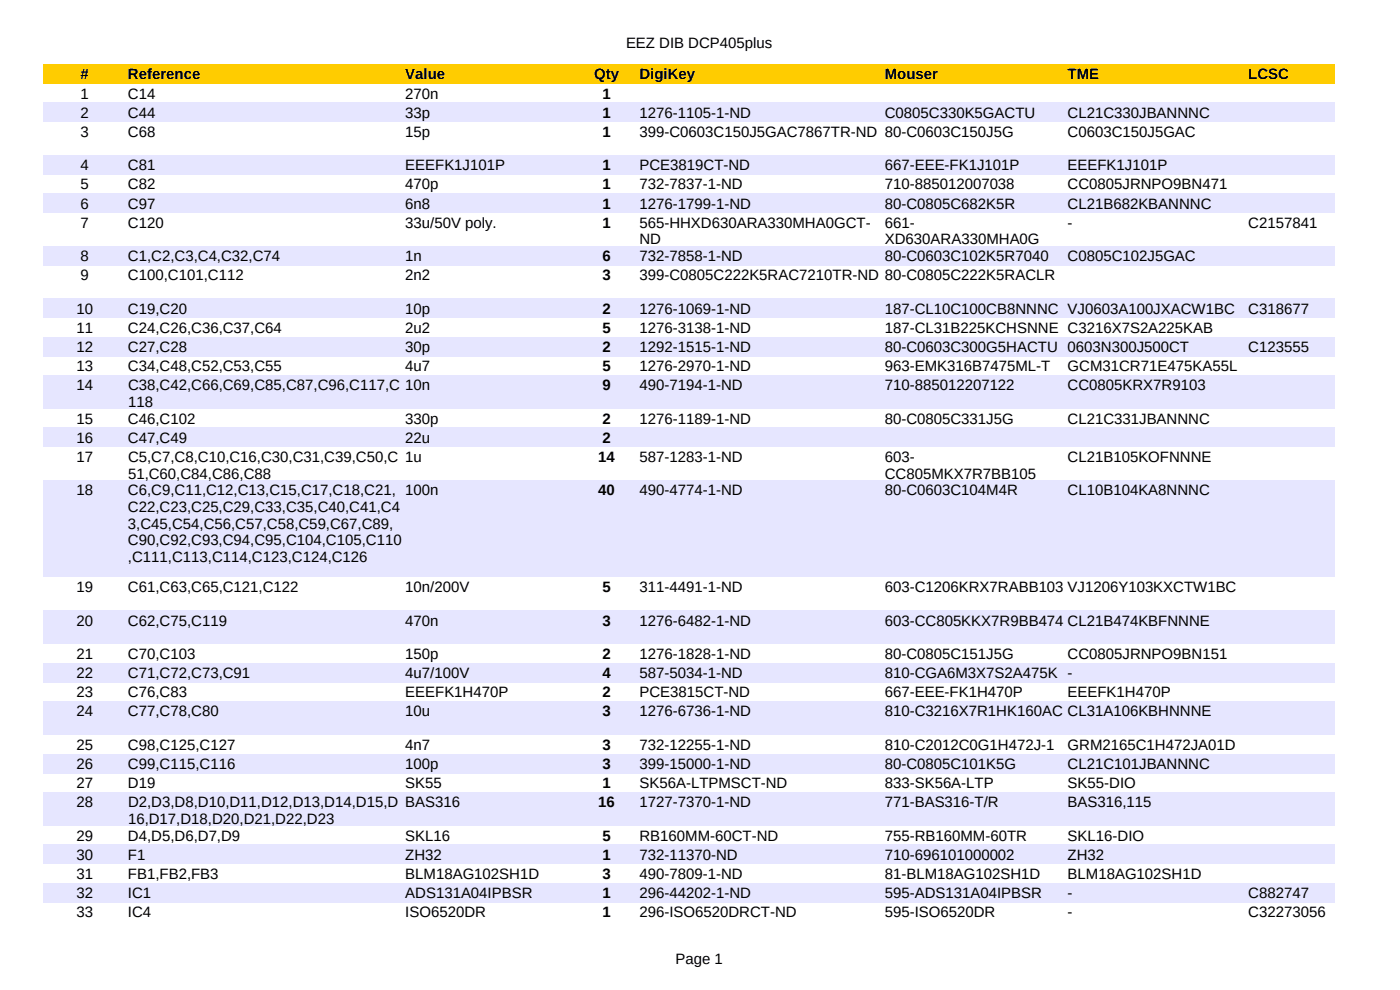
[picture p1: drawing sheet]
<svg xmlns="http://www.w3.org/2000/svg" width="297mm" height="210mm" viewBox="0 0 297 210" stroke-linecap="round" stroke-linejoin="round" font-family="sans-serif">
<defs><g id="words">
<g font-size="3.2">
<text x="132.8" y="10.3">EEZ DIB DCP405plus</text>
<text x="17.1" y="16.9">#</text>
<text x="27.2" y="16.9">Reference</text>
<text x="86" y="16.9">Value</text>
<text x="126" y="16.9">Qty</text>
<text x="135.7" y="16.9">DigiKey</text>
<text x="187.7" y="16.9">Mouser</text>
<text x="226.5" y="16.9">TME</text>
<text x="264.8" y="16.9">LCSC</text>
<text x="17.1" y="20.9">1</text>
<text x="27.2" y="20.9">C14</text>
<text x="86" y="20.9">270n</text>
<text x="127.8" y="20.9">1</text>
<text x="17.1" y="25">2</text>
<text x="17.1" y="29">3</text>
<text x="27.2" y="25">C44</text>
<text x="27.2" y="29">C68</text>
<text x="86" y="25">33p</text>
<text x="86" y="29">15p</text>
<text x="127.8" y="25">1</text>
<text x="127.8" y="29">1</text>
<text x="135.7" y="25">1276-1105-1-ND</text>
<text x="135.7" y="29">399-C0603C150J5GAC7867TR-ND 80-C0603C150J5G</text>
<text x="187.7" y="25">C0805C330K5GACTU</text>
<text x="226.5" y="25">CL21C330JBANNNC</text>
<text x="226.5" y="29">C0603C150J5GAC</text>
<text x="17.1" y="36.1">4</text>
<text x="17.1" y="40.2">5</text>
<text x="27.2" y="36.1">C81</text>
<text x="27.2" y="40.2">C82</text>
<text x="86" y="36.1">EEEFK1J101P</text>
<text x="86" y="40.2">470p</text>
<text x="127.8" y="36.1">1</text>
<text x="127.8" y="40.2">1</text>
<text x="135.7" y="36.1">PCE3819CT-ND</text>
<text x="135.7" y="40.2">732-7837-1-ND</text>
<text x="187.7" y="36.1">667-EEE-FK1J101P</text>
<text x="187.7" y="40.2">710-885012007038</text>
<text x="226.5" y="36.1">EEEFK1J101P</text>
<text x="226.5" y="40.2">CC0805JRNPO9BN471</text>
<text x="17.1" y="44.2">6</text>
<text x="27.2" y="44.2">C97</text>
<text x="86" y="44.2">6n8</text>
<text x="127.8" y="44.2">1</text>
<text x="135.7" y="44.2">1276-1799-1-ND</text>
<text x="187.7" y="44.2">80-C0805C682K5R</text>
<text x="226.5" y="44.2">CL21B682KBANNNC</text>
<text x="17.1" y="48.3">7</text>
<text x="27.2" y="48.3">C120</text>
<text x="86" y="48.3">33u/50V poly.</text>
<text x="127.8" y="48.3">1</text>
<text x="135.6" y="48.3">565-HHXD630ARA330MHA0GCT-</text>
<text x="135.6" y="51.8">ND</text>
<text x="187.7" y="48.3">661-</text>
<text x="187.7" y="51.8">XD630ARA330MHA0G</text>
<text x="226.5" y="48.3">-</text>
<text x="264.8" y="48.3">C2157841</text>
<text x="17.1" y="55.4">8</text>
<text x="17.1" y="59.5">9</text>
<text x="27.2" y="55.4">C1,C2,C3,C4,C32,C74</text>
<text x="27.2" y="59.5">C100,C101,C112</text>
<text x="86" y="55.4">1n</text>
<text x="86" y="59.5">2n2</text>
<text x="127.8" y="55.4">6</text>
<text x="127.8" y="59.5">3</text>
<text x="135.7" y="55.4">732-7858-1-ND</text>
<text x="135.7" y="59.5">399-C0805C222K5RAC7210TR-ND 80-C0805C222K5RACLR</text>
<text x="187.7" y="55.4">80-C0603C102K5R7040</text>
<text x="226.5" y="55.4">C0805C102J5GAC</text>
<text x="16.2" y="66.5">10</text>
<text x="16.2" y="70.6">11</text>
<text x="27.2" y="66.5">C19,C20</text>
<text x="27.2" y="70.6">C24,C26,C36,C37,C64</text>
<text x="86" y="66.5">10p</text>
<text x="86" y="70.6">2u2</text>
<text x="127.8" y="66.5">2</text>
<text x="127.8" y="70.6">5</text>
<text x="135.7" y="66.5">1276-1069-1-ND</text>
<text x="135.7" y="70.6">1276-3138-1-ND</text>
<text x="187.7" y="66.5">187-CL10C100CB8NNNC VJ0603A100JXACW1BC</text>
<text x="187.7" y="70.6">187-CL31B225KCHSNNE C3216X7S2A225KAB</text>
<text x="264.8" y="66.5">C318677</text>
<text x="16.2" y="74.7">12</text>
<text x="27.2" y="74.7">C27,C28</text>
<text x="86" y="74.7">30p</text>
<text x="127.8" y="74.7">2</text>
<text x="135.7" y="74.7">1292-1515-1-ND</text>
<text x="187.7" y="74.7">80-C0603C300G5HACTU 0603N300J500CT</text>
<text x="264.8" y="74.7">C123555</text>
<text x="16.2" y="78.7">13</text>
<text x="16.2" y="82.8">14</text>
<text x="27.2" y="78.7">C34,C48,C52,C53,C55</text>
<text x="27.2" y="82.8">C38,C42,C66,C69,C85,C87,C96,C117,C 10n</text>
<text x="86" y="78.7">4u7</text>
<text x="127.8" y="78.7">5</text>
<text x="127.8" y="82.8">9</text>
<text x="135.7" y="78.7">1276-2970-1-ND</text>
<text x="135.7" y="82.8">490-7194-1-ND</text>
<text x="187.7" y="78.7">963-EMK316B7475ML-T</text>
<text x="187.7" y="82.8">710-885012207122</text>
<text x="226.5" y="78.7">GCM31CR71E475KA55L</text>
<text x="226.5" y="82.8">CC0805KRX7R9103</text>
<text x="16.2" y="89.9">15</text>
<text x="27.2" y="89.9">C46,C102</text>
<text x="27.2" y="86.3">118</text>
<text x="86" y="89.9">330p</text>
<text x="127.8" y="89.9">2</text>
<text x="135.7" y="89.9">1276-1189-1-ND</text>
<text x="187.7" y="89.9">80-C0805C331J5G</text>
<text x="226.5" y="89.9">CL21C331JBANNNC</text>
<text x="16.2" y="93.9">16</text>
<text x="27.2" y="93.9">C47,C49</text>
<text x="86" y="93.9">22u</text>
<text x="127.8" y="93.9">2</text>
<text x="16.2" y="98">17</text>
<text x="27.2" y="98">C5,C7,C8,C10,C16,C30,C31,C39,C50,C 1u</text>
<text x="27.2" y="101.5">51,C60,C84,C86,C88</text>
<text x="126.9" y="98">14</text>
<text x="135.7" y="98">587-1283-1-ND</text>
<text x="187.7" y="98">603-</text>
<text x="187.7" y="101.5">CC805MKX7R7BB105</text>
<text x="226.5" y="98">CL21B105KOFNNNE</text>
<text x="16.2" y="105.1">18</text>
<text x="27.2" y="105.1">C6,C9,C11,C12,C13,C15,C17,C18,C21, 100n</text>
<text x="126.9" y="105.1">40</text>
<text x="135.7" y="105.1">490-4774-1-ND</text>
<text x="187.7" y="105.1">80-C0603C104M4R</text>
<text x="226.5" y="105.1">CL10B104KA8NNNC</text>
<text x="27.2" y="108.6">C22,C23,C25,C29,C33,C35,C40,C41,C4</text>
<text x="27.2" y="112.1">3,C45,C54,C56,C57,C58,C59,C67,C89,</text>
<text x="27.2" y="115.7">C90,C92,C93,C94,C95,C104,C105,C110</text>
<text x="27.2" y="119.2">,C111,C113,C114,C123,C124,C126</text>
<text x="16.2" y="125.6">19</text>
<text x="27.2" y="125.6">C61,C63,C65,C121,C122</text>
<text x="86" y="125.6">10n/200V</text>
<text x="127.8" y="125.6">5</text>
<text x="135.7" y="125.6">311-4491-1-ND</text>
<text x="187.7" y="125.6">603-C1206KRX7RABB103 VJ1206Y103KXCTW1BC</text>
<text x="16.2" y="132.7">20</text>
<text x="27.2" y="132.7">C62,C75,C119</text>
<text x="86" y="132.7">470n</text>
<text x="127.8" y="132.7">3</text>
<text x="135.7" y="132.7">1276-6482-1-ND</text>
<text x="187.7" y="132.7">603-CC805KKX7R9BB474 CL21B474KBFNNNE</text>
<text x="16.2" y="139.8">21</text>
<text x="16.2" y="143.8">22</text>
<text x="27.2" y="139.8">C70,C103</text>
<text x="27.2" y="143.8">C71,C72,C73,C91</text>
<text x="86" y="139.8">150p</text>
<text x="86" y="143.8">4u7/100V</text>
<text x="127.8" y="139.8">2</text>
<text x="127.8" y="143.8">4</text>
<text x="135.7" y="139.8">1276-1828-1-ND</text>
<text x="135.7" y="143.8">587-5034-1-ND</text>
<text x="187.7" y="139.8">80-C0805C151J5G</text>
<text x="187.7" y="143.8">810-CGA6M3X7S2A475K -</text>
<text x="226.5" y="139.8">CC0805JRNPO9BN151</text>
<text x="16.2" y="147.9">23</text>
<text x="27.2" y="147.9">C76,C83</text>
<text x="86" y="147.9">EEEFK1H470P</text>
<text x="127.8" y="147.9">2</text>
<text x="135.7" y="147.9">PCE3815CT-ND</text>
<text x="187.7" y="147.9">667-EEE-FK1H470P</text>
<text x="226.5" y="147.9">EEEFK1H470P</text>
<text x="16.2" y="152">24</text>
<text x="27.2" y="152">C77,C78,C80</text>
<text x="86" y="152">10u</text>
<text x="127.8" y="152">3</text>
<text x="135.7" y="152">1276-6736-1-ND</text>
<text x="187.7" y="152">810-C3216X7R1HK160AC CL31A106KBHNNNE</text>
<text x="16.2" y="159.1">25</text>
<text x="27.2" y="159.1">C98,C125,C127</text>
<text x="86" y="159.1">4n7</text>
<text x="127.8" y="159.1">3</text>
<text x="135.7" y="159.1">732-12255-1-ND</text>
<text x="187.7" y="159.1">810-C2012C0G1H472J-1</text>
<text x="226.5" y="159.1">GRM2165C1H472JA01D</text>
<text x="16.2" y="163.1">26</text>
<text x="16.2" y="167.2">27</text>
<text x="27.2" y="163.1">C99,C115,C116</text>
<text x="27.2" y="167.2">D19</text>
<text x="86" y="163.1">100p</text>
<text x="86" y="167.2">SK55</text>
<text x="127.8" y="163.1">3</text>
<text x="127.8" y="167.2">1</text>
<text x="135.7" y="163.1">399-15000-1-ND</text>
<text x="135.7" y="167.2">SK56A-LTPMSCT-ND</text>
<text x="187.7" y="163.1">80-C0805C101K5G</text>
<text x="187.7" y="167.2">833-SK56A-LTP</text>
<text x="226.5" y="163.1">CL21C101JBANNNC</text>
<text x="226.5" y="167.2">SK55-DIO</text>
<text x="16.2" y="171.2">28</text>
<text x="27.2" y="171.2">D2,D3,D8,D10,D11,D12,D13,D14,D15,D BAS316</text>
<text x="126.9" y="171.2">16</text>
<text x="135.7" y="171.2">1727-7370-1-ND</text>
<text x="187.7" y="171.2">771-BAS316-T/R</text>
<text x="226.5" y="171.2">BAS316,115</text>
<text x="16.2" y="178.3">29</text>
<text x="27.2" y="178.3">D4,D5,D6,D7,D9</text>
<text x="27.2" y="174.8">16,D17,D18,D20,D21,D22,D23</text>
<text x="86" y="178.3">SKL16</text>
<text x="127.8" y="178.3">5</text>
<text x="135.7" y="178.3">RB160MM-60CT-ND</text>
<text x="187.7" y="178.3">755-RB160MM-60TR</text>
<text x="226.5" y="178.3">SKL16-DIO</text>
<text x="16.2" y="182.4">30</text>
<text x="27.2" y="182.4">F1</text>
<text x="86" y="182.4">ZH32</text>
<text x="127.8" y="182.4">1</text>
<text x="135.7" y="182.4">732-11370-ND</text>
<text x="187.7" y="182.4">710-696101000002</text>
<text x="226.5" y="182.4">ZH32</text>
<text x="16.2" y="186.4">31</text>
<text x="16.2" y="190.5">32</text>
<text x="27.2" y="186.4">FB1,FB2,FB3</text>
<text x="27.2" y="190.5">IC1</text>
<text x="86" y="186.4">BLM18AG102SH1D</text>
<text x="86" y="190.5">ADS131A04IPBSR</text>
<text x="127.8" y="186.4">3</text>
<text x="127.8" y="190.5">1</text>
<text x="135.7" y="186.4">490-7809-1-ND</text>
<text x="135.7" y="190.5">296-44202-1-ND</text>
<text x="187.7" y="186.4">81-BLM18AG102SH1D</text>
<text x="187.7" y="190.5">595-ADS131A04IPBSR</text>
<text x="226.5" y="186.4">BLM18AG102SH1D</text>
<text x="226.5" y="190.5">-</text>
<text x="264.8" y="190.5">C882747</text>
<text x="16.2" y="194.6">33</text>
<text x="27.2" y="194.6">IC4</text>
<text x="86" y="194.6">ISO6520DR</text>
<text x="127.8" y="194.6">1</text>
<text x="135.7" y="194.6">296-ISO6520DRCT-ND</text>
<text x="187.7" y="194.6">595-ISO6520DR</text>
<text x="226.5" y="194.6">-</text>
<text x="264.8" y="194.6">C32273056</text>
<text x="143.3" y="204.5">Page 1</text>
</g>
</g></defs>
<path d="M9.1 13.7h274.1v4h-274.1z" fill-rule="evenodd" fill="#fc0"/>
<g fill="#e6e6ff">
<path d="M9.1 21.8h274.1v4.1h-274.1z" fill-rule="evenodd"/>
<path d="M9.1 32.9h274.1v4.1h-274.1z" fill-rule="evenodd"/>
<path d="M9.1 41.1h274.1v4h-274.1z" fill-rule="evenodd"/>
<path d="M9.1 52.2h274.1v4.1h-274.1z" fill-rule="evenodd"/>
<path d="M9.1 63.4h274.1v4h-274.1z" fill-rule="evenodd"/>
<path d="M9.1 71.5h274.1v4h-274.1z" fill-rule="evenodd"/>
<path d="M9.1 79.6h274.1v7.1h-274.1z" fill-rule="evenodd"/>
<path d="M9.1 90.7h274.1v4.1h-274.1z" fill-rule="evenodd"/>
<path d="M9.1 101.9h274.1v20.5h-274.1z" fill-rule="evenodd"/>
<path d="M9.1 129.5h274.1v7.1h-274.1z" fill-rule="evenodd"/>
<path d="M9.1 140.7h274.1v4h-274.1z" fill-rule="evenodd"/>
<path d="M9.1 148.8h274.1v7.1h-274.1z" fill-rule="evenodd"/>
<path d="M9.1 159.9h274.1v4.1h-274.1z" fill-rule="evenodd"/>
<path d="M9.1 168h274.1v7.1h-274.1z" fill-rule="evenodd"/>
<path d="M9.1 179.2h274.1v4.1h-274.1z" fill-rule="evenodd"/>
<path d="M9.1 187.3h274.1v4.1h-274.1z" fill-rule="evenodd"/>
</g>
<use href="#words"/>
</svg>
